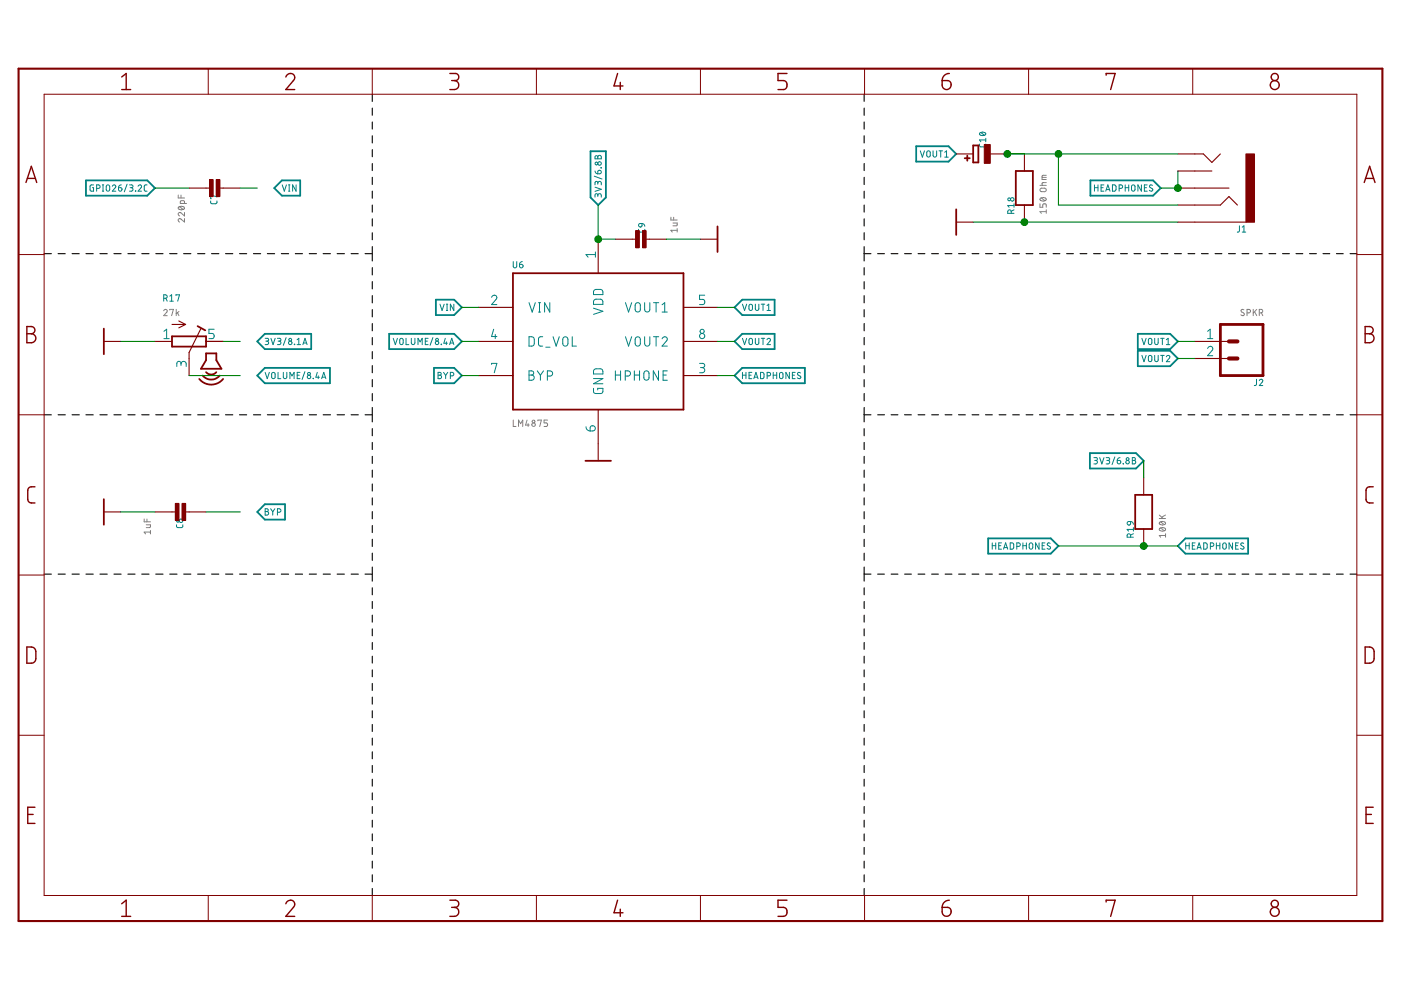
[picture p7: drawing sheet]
<svg xmlns="http://www.w3.org/2000/svg" width="297mm" height="210mm" viewBox="0 0 297 210" stroke-linecap="round" stroke-linejoin="round" font-family="sans-serif">
<g fill="none" stroke="#000" stroke-width=".23">
<path d="M78.9 20v1.5M183.2 20v1.5M78.9 22.9v1.5M78.9 25.9v1.5M78.9 28.8v1.5M78.9 31.7v1.5M78.9 34.7v1.5M78.9 37.6v1.5M183.2 22.9v1.5M183.2 25.9v1.5M183.2 28.8v1.5M183.2 31.7v1.5"/>
<path d="M183.2 34.7v1.5M183.2 37.6v1.5M9.4 53.8h1.5M12.3 53.8h1.5M15.3 53.8h1.5M18.2 53.8h1.6M21.2 53.8h1.5M24.2 53.8h1.5M27.1 53.8h1.5M30.1 53.8h1.5M33 53.8h1.6M36 53.8h1.5"/>
<path d="M38.9 53.8h1.6M41.9 53.8h1.5M44.9 53.8h1.5M47.8 53.8h1.6M50.8 53.8h1.5M53.7 53.8h1.6M56.7 53.8h1.5M59.6 53.8h1.6M62.6 53.8h1.5M65.6 53.8h1.5M68.5 53.8h1.6M71.5 53.8h1.5"/>
<path d="M74.4 53.8h1.6M77.4 53.8h1.5M78.9 40.5v1.5M78.9 43.5v1.5M78.9 46.4v1.5M78.9 49.3v1.5M78.9 52.3v3M78.9 56.7v1.6M78.9 59.7v1.6M183.2 40.5v1.5M183.2 43.5v1.5M183.2 46.4v1.5"/>
<path d="M183.2 49.3v1.5M183.2 52.3v3M183.2 56.7v1.6M183.2 59.7v1.6M183.2 53.8h1.5M186.1 53.8h1.4M188.9 53.8h1.5M191.8 53.8h1.4M194.6 53.8h1.5M197.5 53.8h1.5M200.4 53.8h1.4M203.2 53.8h1.5"/>
<path d="M206.1 53.8h1.4M209 53.8h1.4M211.8 53.8h1.5M214.7 53.8h1.4M217.6 53.8h1.4M220.4 53.8h1.4M223.3 53.8h1.4M226.1 53.8h1.5M229 53.8h1.4M231.9 53.8h1.4M234.7 53.8h1.5M237.6 53.8h1.4"/>
<path d="M240.4 53.8h1.5M243.3 53.8h1.5M246.2 53.8h1.4M249 53.8h1.5M251.9 53.8h1.4M254.7 53.8h1.5M257.6 53.8h1.5M260.5 53.8h1.4M263.3 53.8h1.5M266.2 53.8h1.4M269 53.8h1.5M271.9 53.8h1.5"/>
<path d="M274.8 53.8h1.4M277.6 53.8h1.5M280.5 53.8h1.4M283.4 53.8h1.4M286.2 53.8h1.5M78.9 62.7v1.5M78.9 65.6v1.6M78.9 68.6v1.5M78.9 71.6v1.5M78.9 74.5v1.6M78.9 77.5v1.5M183.2 62.7v1.5"/>
<path d="M183.2 65.6v1.6M183.2 68.6v1.5M183.2 71.6v1.5M183.2 74.5v1.6M183.2 77.5v1.5M9.4 87.9h1.5M12.3 87.9h1.5M15.3 87.9h1.5M18.2 87.9h1.6M21.2 87.9h1.5M24.2 87.9h1.5M27.1 87.9h1.5"/>
<path d="M30.1 87.9h1.5M33 87.9h1.6M36 87.9h1.5M38.9 87.9h1.6M41.9 87.9h1.5M44.9 87.9h1.5M47.8 87.9h1.6M50.8 87.9h1.5M53.7 87.9h1.6M56.7 87.9h1.5M59.6 87.9h1.6M62.6 87.9h1.5"/>
<path d="M65.6 87.9h1.5M68.5 87.9h1.6M71.5 87.9h1.5M74.4 87.9h1.6M77.4 87.9h1.5M78.9 80.5v1.5M78.9 83.4v1.6M78.9 86.4v3.1M78.9 90.9v1.5M78.9 93.8v1.5M78.9 96.8v1.5M78.9 99.7v1.5"/>
<path d="M183.2 80.5v1.5M183.2 83.4v1.6M183.2 86.4v3.1M183.2 90.9v1.5M183.2 93.8v1.5M183.2 96.8v1.5M183.2 99.7v1.5M183.2 87.9h1.5M186.1 87.9h1.4M188.9 87.9h1.5M191.8 87.9h1.4M194.6 87.9h1.5"/>
<path d="M197.5 87.9h1.5M200.4 87.9h1.4M203.2 87.9h1.5M206.1 87.9h1.4M209 87.9h1.4M211.8 87.9h1.5M214.7 87.9h1.4M217.6 87.9h1.4M220.4 87.9h1.4M223.3 87.9h1.4M226.1 87.9h1.5M229 87.9h1.4"/>
<path d="M231.9 87.9h1.4M234.7 87.9h1.5M237.6 87.9h1.4M240.4 87.9h1.5M243.3 87.9h1.5M246.2 87.9h1.4M249 87.9h1.5M251.9 87.9h1.4M254.7 87.9h1.5M257.6 87.9h1.5M260.5 87.9h1.4M263.3 87.9h1.5"/>
<path d="M266.2 87.9h1.4M269 87.9h1.5M271.9 87.9h1.5M274.8 87.9h1.4M277.6 87.9h1.5M280.5 87.9h1.4M283.4 87.9h1.4M286.2 87.9h1.5M78.9 102.6v1.5M78.9 105.6v1.5M78.9 108.5v1.5M78.9 111.4v1.5"/>
<path d="M78.9 114.3v1.6M78.9 117.3v1.5M183.2 102.6v1.5M183.2 105.6v1.5M183.2 108.5v1.5M183.2 111.4v1.5M183.2 114.3v1.6M183.2 117.3v1.5M9.4 121.7h1.5M12.3 121.7h1.5M15.3 121.7h1.5M18.2 121.7h1.6"/>
<path d="M21.2 121.7h1.5M24.2 121.7h1.5M27.1 121.7h1.5M30.1 121.7h1.5M33 121.7h1.6M36 121.7h1.5M38.9 121.7h1.6M41.9 121.7h1.5M44.9 121.7h1.5M47.8 121.7h1.6M50.8 121.7h1.5M53.7 121.7h1.6"/>
<path d="M56.7 121.7h1.5M59.6 121.7h1.6M62.6 121.7h1.5M65.6 121.7h1.5M68.5 121.7h1.6M71.5 121.7h1.5M74.4 121.7h1.6M77.4 121.7h1.5M78.9 120.2v3M78.9 124.6v1.5M78.9 127.5v1.5M78.9 130.4v1.5"/>
<path d="M78.9 133.3v1.5M78.9 136.2v1.5M78.9 139.1v1.5M183.2 120.2v3M183.2 124.6v1.5M183.2 127.5v1.5M183.2 130.4v1.5M183.2 133.3v1.5M183.2 136.2v1.5M183.2 139.1v1.5M183.2 121.7h1.5M186.1 121.7h1.4"/>
<path d="M188.9 121.7h1.5M191.8 121.7h1.4M194.6 121.7h1.5M197.5 121.7h1.5M200.4 121.7h1.4M203.2 121.7h1.5M206.1 121.7h1.4M209 121.7h1.4M211.8 121.7h1.5M214.7 121.7h1.4M217.6 121.7h1.4M220.4 121.7h1.4"/>
<path d="M223.3 121.7h1.4M226.1 121.7h1.5M229 121.7h1.4M231.9 121.7h1.4M234.7 121.7h1.5M237.6 121.7h1.4M240.4 121.7h1.5M243.3 121.7h1.5M246.2 121.7h1.4M249 121.7h1.5M251.9 121.7h1.4M254.7 121.7h1.5"/>
<path d="M257.6 121.7h1.5M260.5 121.7h1.4M263.3 121.7h1.5M266.2 121.7h1.4M269 121.7h1.5M271.9 121.7h1.5M274.8 121.7h1.4M277.6 121.7h1.5M280.5 121.7h1.4M283.4 121.7h1.4M286.2 121.7h1.5M78.9 142v1.5"/>
<path d="M78.9 144.9v1.5M78.9 147.8v1.5M78.9 150.7v1.5M78.9 153.6v1.5M78.9 156.5v1.5M78.9 159.4v1.5M183.2 142v1.5M183.2 144.9v1.5M183.2 147.8v1.5M183.2 150.7v1.5M183.2 153.6v1.5M183.2 156.5v1.5"/>
<path d="M183.2 159.4v1.5M78.9 162.3v1.5M78.9 165.2v1.5M78.9 168.1v1.5M78.9 171v1.5M78.9 173.9v1.5M78.9 176.8v1.5M78.9 179.7v1.5M183.2 162.3v1.5M183.2 165.2v1.5M183.2 168.1v1.5M183.2 171v1.5"/>
<path d="M183.2 173.9v1.5M183.2 176.8v1.5M183.2 179.7v1.5M78.9 182.6v1.5M78.9 185.5v1.5M78.9 188.4v1.5M183.2 182.6v1.5M183.2 185.5v1.5M183.2 188.4v1.5"/>
</g>
<g fill="none" stroke="#808080" stroke-width=".21">
<path d="M220.5 39.3h1.3M220.9 37.6h.9M221.8 38.7h-.8l-.1 .6M221.8 37.2h-.6l-.3 .2v.7h.9M37.8 41.4v.6h1.3M37.9 43.9a.76 .76 0 0 1 1.2 .3 .74 .74 0 0 1-1.3-.2zM38.1 43.8l.7 .6M38.4 41.4v.6M39.1 46.3v.8l-.7-.6a.36 .36 0 0 0-.6 .1 .36 .36 0 0 0 .3 .5M39.1 45v.8l-.7-.7a.37 .37 0 0 0-.6 .2 .37 .37 0 0 0 .3 .5M39.1 43.1l-.1-.5-.7 .1-.1 .4h1.4M142.2 46.1v.6h1.4"/>
<path d="M142.7 47.3h.9l-.1 .6h-.8M142.8 46.1v.6M143.6 48.8h-1.4l.3 .4M143.6 48.5v.7M220.5 43.2v.7h.6v-.4a.38 .38 0 0 1 .4-.3 .38 .38 0 0 1 .3 .3v.4M220.6 42.1a.74 .74 0 0 1 1.2 .3 .73 .73 0 0 1-.7 .3 .73 .73 0 0 1-.6-.6zM220.6 40l.9-.1a.37 .37 0 0 1 .3 .4 .37 .37 0 0 1-.3 .3l-.9-.1zM220.8 42l.7 .6M221.8 44.9h-1.3l.3 .3M221.8 44.5v.7M34.7 65.9a.37 .37 0 0 1 .5-.3 .37 .37 0 0 1 .1 .6l-.6 .7h.8M36 65.7v-.1h.8l-.4 1.3"/>
<path d="M37.4 65.6v1.3M37.6 66.3l.4 .6M38 66l-.6 .5M263.7 65.7a.33 .33 0 0 0-.5-.1 .33 .33 0 0 0 .1 .5l.4 .3a.37 .37 0 0 1-.1 .5 .37 .37 0 0 1-.5-.2M264.4 66.3h.4a.37 .37 0 0 0 .3-.3 .37 .37 0 0 0-.3-.4h-.4v1.3M265.7 65.6v1.3M266 66.1l.4 .8M266.4 65.6l-.7 .8M267 66.3h.4a.37 .37 0 0 0 .3-.3 .37 .37 0 0 0-.3-.4h-.4v1.3M267.4 66.3l.3 .6M108.8 89.1v1.3h.6M109.9 90.4v-1.3l.5 .7 .4-.7v1.3"/>
<path d="M111.7 89.1l-.3 1h.8M112 89.8v.6M114 89.2v-.1h.8l-.4 1.3M116.1 89.1h-.7v.6h.4a.39 .39 0 0 1 .3 .3 .39 .39 0 0 1-.3 .4h-.4M30.6 110v.6h1.3M31 111.3h.9l-.1 .5-.8 .1M31.2 110v.6M31.9 112.8h-1.3l.3 .4M31.9 112.5v.7M245.8 109.9h1.3M245.8 109.2l.8 .7M245.9 112a.73 .73 0 0 1 1.2 .4 .73 .73 0 0 1-.7 .2 .73 .73 0 0 1-.6-.5z"/>
<path d="M245.9 110.7a.75 .75 0 0 1 1.2 .3 .74 .74 0 0 1-1.3-.2zM246.1 111.9l.7 .6M246.1 110.6l.7 .6M247.1 113.5h-1.3l.3 .4M247.1 113.2v.7M247.1 109.2l-.8 .4"/>
<circle cx="113.1" cy="89.4" r=".29"/>
<circle cx="113.1" cy="90" r=".37"/>
</g>
<g fill="none" stroke="#008080" stroke-width=".21">
<path d="M19.8 39.2l-.7 .1v.9l.2 .3h.5v-.7h-.2M20.5 39.9h.4a.37 .37 0 0 0 .3-.3 .37 .37 0 0 0-.3-.4h-.4v1.3M21.7 39.2h.3M21.8 39.2v1.3M22.6 39.3h.6l.1 .9a.37 .37 0 0 1-.4 .3 .37 .37 0 0 1-.4-.3zM23.8 39.5a.37 .37 0 0 1 .5-.3 .37 .37 0 0 1 .1 .6l-.6 .7h.8M25.1 39.8h.5a.37 .37 0 0 1 .3 .4 .37 .37 0 0 1-.4 .3 .37 .37 0 0 1-.4-.3zM25.7 39.2l-.3 .1-.3 .5M26.9 39.1l-.5 1.6M27.5 39.2h.5l.2 .2-.2 .4h-.4M27.8 39.8a.37 .37 0 0 1 .4 .4 .37 .37 0 0 1-.4 .3h-.3M29.3 39.5a.37 .37 0 0 1 .5-.3 .37 .37 0 0 1 .1 .6l-.6 .7h.7"/>
<path d="M31.2 39.2h-.5l-.1 .3v.9l.6 .1M59.8 39.2l.5 1.3 .4-1.3M61.2 39.2h.3M61.3 39.2v1.3M62.8 39.2v1.3l-.8-1.3v1.3M126 37.4l1.6 .6M126.2 36.3l.2 .4 .3 .2M126.2 39.7l1.3 .4-1.3 .5M126.3 33.1h.3l.1 .2a.37 .37 0 0 1 .4-.4 .37 .37 0 0 1 .4 .4v.4h-1.3zM126.7 38.8a.37 .37 0 0 1 .4-.3 .37 .37 0 0 1 .4 .3v.4M126.7 39.1v-.5l-.3-.1-.2 .3v.4M126.7 33.3v.4"/>
<path d="M126.8 36.2a.38 .38 0 0 1 .6 .1 .38 .38 0 0 1-.3 .6h-.4zM127.5 35.5h.1M195.1 32l.5 1.3 .4-1.3M196.6 32.1l.4-.1 .2 .2v.7a.37 .37 0 0 1-.3 .4 .37 .37 0 0 1-.4-.4zM197.8 32v.9a.38 .38 0 0 0 .4 .4 .38 .38 0 0 0 .4-.4v-.9M199.1 32h.7M199.5 32v1.3M200.3 32.3l.4-.3v1.3M200.3 33.3h.7M207.7 30.5v.5l.3 .1h.8l.2-.1v-.5M207.8 28.2a.76 .76 0 0 1 1.2 .3 .74 .74 0 0 1-1.3-.2zM208 28.1l.7 .6"/>
<path d="M209 29.3v.8M209 29.7h-1.3l.3 .4M232.1 39.2v1.3M232.1 39.8h.7M232.8 39.2v1.3M233.4 39.8h.5M234 39.2h-.6v1.3h.6M235.9 39.2h.5l.2 .2v.8l-.2 .3h-.5zM237.3 39.9h.3a.37 .37 0 0 0 .4-.3 .37 .37 0 0 0-.4-.4h-.3v1.3M238.6 39.8h.7M238.6 39.2v1.3M239.3 39.2v1.3"/>
<path d="M240 39.3h.5l.1 .9a.37 .37 0 0 1-.3 .3 .37 .37 0 0 1-.4-.3zM242 39.2v1.3l-.7-1.3v1.3M242.6 39.8h.5M243.2 39.2h-.6v1.3h.6M244.3 39.3l-.4-.1-.2 .3 .6 .5a.33 .33 0 0 1 0 .5 .33 .33 0 0 1-.5-.1l-.1-.1M21.7 40.5h.3M28.7 40.5h.1M44.7 42.6v.5l.3 .1h.8l.2-.2v-.4M46 41.7l-1.3-.3v.7h.1M61.2 40.5h.3M108.8 55.5v.9a.37 .37 0 0 0 .4 .4 .37 .37 0 0 0 .4-.4v-.9M110.2 56h.4a.38 .38 0 0 1 .3 .5 .38 .38 0 0 1-.4 .3 .38 .38 0 0 1-.3-.4z"/>
<path d="M110.7 55.5l-.4 .2-.1 .3M126.2 54h-2l.5 .5M126.2 53.4v1.1M126.7 41.4a.37 .37 0 0 1 .4-.3 .37 .37 0 0 1 .4 .3v.4M126.7 41.7v-.5l-.3-.1-.2 .3v.4M135.4 48.6v.5l.3 .1h.8l.2-.2v-.4M135.5 47.5l.6-.1v.4a.37 .37 0 0 1-.5 .3 .37 .37 0 0 1-.1-.6zM136.1 47.4l.5 .2 .1 .4M214.4 45.2v-.3a.37 .37 0 0 0-.4-.4 .37 .37 0 0 0-.3 .4v.3h1.3M215 44.5l-.6 .3M215 43.6h-1.3l.3 .3M215 43.2v.7"/>
<path d="M234.4 40.5l.5-1.3 .5 1.3M234.6 40.2h.6M262.8 47.9v1.1l-.5 .2M263.4 49.2h.7M263.4 48.2l.3-.3v1.3M34.7 63.2h.4a.37 .37 0 0 0 .4-.3 .37 .37 0 0 0-.4-.4h-.4v1.4M34.8 71.8h1.1M34.8 70.3l.5-.5v2M35.2 63.2l.3 .7M36 62.8l.4-.3v1.4M36 63.9h.7M37.3 62.7v-.2h.8l-.4 1.4"/>
<path d="M38.4 77.2a.55 .55 0 0 1 .5-.6 .55 .55 0 0 1 .6 .6v.5M38.4 77.5v-.5a.44 .44 0 0 0-.5-.4 .44 .44 0 0 0-.4 .4v.7M45.4 69.8h-1.1v.9h.7a.56 .56 0 0 1 .4 .5 .56 .56 0 0 1-.4 .6h-.7M56.2 71.7l.6 .1 .2 .2-.1 .2-.5 .1M56.2 79l.5 1.3 .4-1.3M56.6 72.3a.37 .37 0 0 1 .4 .4 .37 .37 0 0 1-.4 .4h-.4M57.4 71.7l.5 1.4 .4-1.4M57.7 79.1h.5l.1 .8a.37 .37 0 0 1-.3 .4 .37 .37 0 0 1-.4-.4zM58.8 71.7l.6 .1 .2 .2-.1 .2-.5 .1M58.9 79v1.3h.6M59.2 72.3a.37 .37 0 0 1 .4 .4 .37 .37 0 0 1-.4 .4h-.4M60.1 79v.9a.37 .37 0 0 0 .3 .4 .37 .37 0 0 0 .4-.4v-.9"/>
<path d="M60.7 71.6l-.6 1.6M62.4 73l.1 .1zM63 73.1h.7M63 72l.4-.3v1.4M63 79.5h.5M63.6 79h-.6v1.3h.6M64.2 73.1l.5-1.4 .4 1.4M64.3 72.7h.7M64.6 78.8l-.5 1.7M67.3 79l-.3 1h.7M67.5 79.7v.6M68.3 80h.7"/>
<path d="M83.4 71.7l.4 1.4 .5-1.4M84.9 71.8h.5l.1 .9a.37 .37 0 0 1-.4 .4 .37 .37 0 0 1-.3-.4zM86.1 71.7v1.4h.6M87.2 71.7v1a.38 .38 0 0 0 .4 .4 .38 .38 0 0 0 .4-.4v-1M88.6 73.1v-1.4l.5 .8 .4-.8v1.4M90.2 72.3h.4M90.8 71.7h-.6v1.4h.6M91.8 71.6l-.6 1.6M92.9 79l.6 .1v.3l-.2 .1a.37 .37 0 0 1 .3 .4 .37 .37 0 0 1-.3 .4h-.4zM92.9 79.5h.4M93.3 64.5l.4 1.3 .5-1.3M93.5 73l.1 .1z"/>
<path d="M94 79l.5 .6M94.4 71.7l-.3 1.1h.7M94.5 79.6v.7M94.6 64.5h.3M94.6 65.8h.3M94.6 72.5v.6M94.8 64.5v1.3M94.9 79l-.4 .6M95.3 73.1l.5-1.4 .4 1.4M95.4 72.7h.7M95.5 79.7h.4a.37 .37 0 0 0 .3-.4 .37 .37 0 0 0-.3-.3h-.4v1.3M96.2 64.5v1.3l-.7-1.3v1.3"/>
<path d="M104.2 63a.55 .55 0 0 1 .8-.4 .55 .55 0 0 1 .2 .9l-1 1.1h1.1M104.2 77.3v-.3h1.1l-.5 2M104.7 69.8l-.5 1.6h1.1M105 70.9v.9M112.2 78.6h.5a.44 .44 0 0 1 .5 .5 .44 .44 0 0 1-.5 .4 .55 .55 0 0 1 .6 .6 .55 .55 0 0 1-.6 .5h-.5zM112.2 71.4h.7l.3 .4 .1 1-.1 .4-.3 .2h-.7zM112.2 79.5h.5M112.2 64.2l.6 2 .7-2M113.9 78.6l.7 1M114.2 66.2h.4M114.2 64.2h.4M114.4 64.2v2"/>
<path d="M114.6 79.6v1M115.1 71.4h-.7l-.2 .4 .1 1.5 .8 .1M115.2 78.6l-.6 1M115.7 73.6h.9M116.1 79.7h.5a.55 .55 0 0 0 .6-.5 .55 .55 0 0 0-.6-.6h-.5v2M116.6 64.2v2l-1.1-2v2M117.3 71.4l.6 2 .7-2M119.4 71.6l.4-.2 .5 .2 .1 1.2a.55 .55 0 0 1-.5 .6 .55 .55 0 0 1-.6-.6zM121.3 71.4v2h.9M125.8 65.3l2 .7-2 .7M125.9 78.4l.3-.2h1.2l.4 .4v.7h-2zM125.9 63.7l.3-.2h1.2l.4 .3v.7h-2z"/>
<path d="M125.9 61.6l.3-.2h1.2l.4 .3v.8h-2zM130.5 79.5h1.1M130.5 78.6v2M131.6 78.6v2M132.6 79.7h.5a.55 .55 0 0 0 .6-.5 .55 .55 0 0 0-.6-.6h-.5v2M132.6 64.2l.7 2 .6-2M132.6 71.4l.7 2 .6-2M134.5 79.5h1.1M134.5 78.6v2M134.8 64.4l.3-.2 .5 .2 .2 1.2a.55 .55 0 0 1-.6 .6 .55 .55 0 0 1-.5-.6zM134.8 71.6l.3-.2 .5 .2 .2 1.2a.55 .55 0 0 1-.6 .6 .55 .55 0 0 1-.5-.6zM135.6 78.6v2"/>
<path d="M136.6 78.8l.4-.2 .5 .2 .1 1.3a.55 .55 0 0 1-.5 .5 .55 .55 0 0 1-.6-.5zM136.7 64.2v1.4a.55 .55 0 0 0 .5 .6 .55 .55 0 0 0 .6-.6v-1.4M136.7 71.4v1.4a.55 .55 0 0 0 .5 .6 .55 .55 0 0 0 .6-.6v-1.4M138.6 71.4h1.1M138.6 64.2h1.1M139.1 64.2v2M139.1 71.4v2M139.6 78.6v2l-1.1-2v2M140.4 71.8a.55 .55 0 0 1 .8-.4 .55 .55 0 0 1 .1 .9l-.9 1.1h1.1M140.4 66.2h1.1M140.4 64.6l.5-.4v2M140.6 79.5h.7"/>
<path d="M141.5 78.6h-.9v2h.9M148.3 77h.7a.44 .44 0 0 1 .4 .5 .44 .44 0 0 1-.4 .4h-.5M148.9 77.9a.55 .55 0 0 1 .5 .6 .55 .55 0 0 1-.5 .5h-.6M149.4 62.6h-1.1v.9h.7a.56 .56 0 0 1 .4 .5 .56 .56 0 0 1-.4 .6h-.7M157.4 64.5l.5 1.3 .4-1.3M157.4 71.7l.5 1.4 .4-1.4M157.4 79.5h.8M157.4 79v1.3M158.2 79v1.3M158.8 79.5h.5M158.9 64.6h.5l.1 .9a.37 .37 0 0 1-.3 .3 .37 .37 0 0 1-.4-.3zM158.9 71.8h.5l.1 .9a.37 .37 0 0 1-.3 .4 .37 .37 0 0 1-.4-.4z"/>
<path d="M159.4 79h-.6v1.3h.6M159.9 80h.7M160.1 64.5v1a.37 .37 0 0 0 .4 .3 .37 .37 0 0 0 .4-.3v-1M160.1 71.7v1a.37 .37 0 0 0 .4 .4 .37 .37 0 0 0 .4-.4v-1M161.2 79h.6l.1 .2 .1 .7-.2 .4h-.6zM161.4 71.7h.7M161.4 64.5h.7M161.8 64.5v1.3M161.8 71.7v1.4M162.6 72a.36 .36 0 0 1 .5-.3 .36 .36 0 0 1 .1 .6l-.6 .8h.8M162.6 64.8l.4-.3v1.3M162.6 65.8h.8"/>
<path d="M162.6 79.7h.4a.37 .37 0 0 0 .4-.4 .37 .37 0 0 0-.4-.3h-.4v1.3M163.9 79.5h.8M163.9 79v1.3M164.7 79v1.3M165.4 79.1h.5l.1 .8a.37 .37 0 0 1-.4 .4 .37 .37 0 0 1-.3-.4zM167.4 79v1.3l-.8-1.3v1.3M168 79.5h.4M168.6 79h-.6v1.3h.6M169.7 79.1l-.4-.1-.2 .2 .1 .3 .4 .2a.32 .32 0 0 1 .1 .5 .32 .32 0 0 1-.5 0l-.2-.1M242.1 71.7l.4 1.4 .5-1.4M242.1 75.4l.4 1.3 .5-1.3M243.6 71.8h.5l.1 .9a.37 .37 0 0 1-.3 .4 .37 .37 0 0 1-.4-.4z"/>
<path d="M243.6 75.5l.4-.1 .2 .2v.7a.37 .37 0 0 1-.3 .4 .37 .37 0 0 1-.4-.4zM244.8 71.7v1a.37 .37 0 0 0 .4 .4 .37 .37 0 0 0 .4-.4v-1M244.8 75.4v.9a.37 .37 0 0 0 .4 .4 .37 .37 0 0 0 .4-.4v-.9M246.1 71.7h.7M246.1 75.4h.7M246.4 71.7v1.4M246.4 75.4v1.3M247.3 75.6a.37 .37 0 0 1 .5-.2 .37 .37 0 0 1 .1 .5l-.6 .8h.7M247.3 73.1h.7M247.3 72l.4-.3v1.4M256 73.9a.55 .55 0 0 1 .8-.5 .55 .55 0 0 1 .2 .9l-1 1.1h1.1M256 70.3l.6-.5v2"/>
<path d="M256 71.8h1.1M61.5 80.3v-1.3l.4 .7 .5-.7v1.3M66.4 80.3h.1M68.2 80.3l.4-1.3 .5 1.3M124.2 90.5l.3 .6 .6 .3M125.3 90.4a.56 .56 0 0 1 .9 .2 .56 .56 0 0 1-.5 .8h-.6zM125.8 82.3l.1 .9 .2 .2h1.3l.4-.2v-.9h-1.1v.4M125.8 80.3h2l-2 1.1h2M159.8 80.3l.5-1.3 .4 1.3M231.9 97h.6l.2 .3-.2 .3h-.4M232.3 97.6a.37 .37 0 0 1 .4 .4 .37 .37 0 0 1-.4 .4h-.4M233.2 97l.4 1.4 .5-1.4"/>
<path d="M234.5 97h.6l.2 .3-.2 .3h-.4M234.9 97.6a.37 .37 0 0 1 .4 .4 .37 .37 0 0 1-.4 .4h-.4M236.4 96.9l-.6 1.6M236.9 97.6h.4a.37 .37 0 0 1 .3 .4 .37 .37 0 0 1-.4 .4 .37 .37 0 0 1-.3-.4zM237.5 97l-.5 .3-.1 .3M238.1 98.4h.1M240.1 97l.6 .1v.3l-.3 .2a.37 .37 0 0 1 .4 .4 .37 .37 0 0 1-.4 .4h-.3zM240.1 97.6h.3M266.4 80.4v1l-.2 .3h-.3M267 80.7a.37 .37 0 0 1 .5-.3 .37 .37 0 0 1 .1 .6l-.6 .7h.7M37.4 111.3l.1 .4 .2 .2 .9-.1 .2-.5M56.2 107.9l.6 .1v.4l-.2 .1a.38 .38 0 0 1 .4 .3 .38 .38 0 0 1-.4 .4h-.4z"/>
<path d="M56.2 108.5h.4M57.4 107.9l.4 .6M57.8 108.5v.7M58.3 107.9l-.5 .6M58.8 108.6h.4a.37 .37 0 0 0 .4-.4 .37 .37 0 0 0-.4-.3h-.4v1.3M210.4 115.7h.7M210.4 115.1v1.3M211.1 115.1v1.3M211.8 115.7h.4M212.3 115.1h-.5v1.3h.5M212.8 116.4l.4-1.3 .5 1.3M212.9 116.1h.7"/>
<path d="M214.2 115.1h.5l.2 .2v.9l-.2 .2h-.5zM215.6 115.8h.4a.37 .37 0 0 0 .3-.3 .37 .37 0 0 0-.3-.4h-.4v1.3M216.9 115.7h.7M216.9 115.1v1.3M217.6 115.1v1.3M218.3 115.2h.5l.2 .9a.38 .38 0 0 1-.4 .3 .38 .38 0 0 1-.4-.3zM220.3 115.1v1.3l-.7-1.3v1.3M221 115.7h.4M221.6 115.1h-.6v1.3h.6M222.7 115.2a.33 .33 0 0 0-.5 0 .33 .33 0 0 0 0 .5l.4 .2a.33 .33 0 0 1 0 .5 .33 .33 0 0 1-.5 0l-.1-.2M239.1 110.7l.6-.1v.4a.37 .37 0 0 1-.5 .3 .37 .37 0 0 1-.1-.6zM239.7 113.9v-.4a.37 .37 0 0 0-.4-.3 .37 .37 0 0 0-.3 .3v.4h1.3"/>
<path d="M239.7 110.6l.5 .2 .1 .4M240.3 113.2l-.6 .3M240.3 112.2h-1.3l.3 .4M240.3 111.9v.7M251.4 115.1v1.3M251.4 115.7h.7M252.1 115.1v1.3M252.8 115.7h.4M253.4 115.1h-.6v1.3h.6M253.8 116.4l.4-1.3 .5 1.3M253.9 116.1h.7M255.2 115.1h.5l.2 .2v.9l-.2 .2h-.5z"/>
<path d="M256.6 115.8h.4a.37 .37 0 0 0 .4-.3 .37 .37 0 0 0-.4-.4h-.4v1.3M257.9 115.7h.7M257.9 115.1v1.3M258.6 115.1v1.3M259.4 115.2h.5l.1 .9a.37 .37 0 0 1-.4 .3 .37 .37 0 0 1-.4-.3zM261.3 115.1v1.3l-.7-1.3v1.3M262 115.7h.4M262.6 115.1h-.6v1.3h.6M263.7 115.2l-.5-.1-.1 .3 .5 .5a.33 .33 0 0 1 0 .5 .33 .33 0 0 1-.5 0l-.1-.2"/>
<circle cx="126.5" cy="34.7" r=".29"/>
<circle cx="127.1" cy="34.7" r=".37"/>
<circle cx="214" cy="42.3" r=".29"/>
<circle cx="214.6" cy="42.3" r=".36"/>
<circle cx="61.5" cy="72" r=".3"/>
<circle cx="61.5" cy="72.7" r=".38"/>
<circle cx="65.5" cy="79.3" r=".29"/>
<circle cx="65.5" cy="79.9" r=".37"/>
<circle cx="92.7" cy="72.7" r=".37"/>
<circle cx="92.7" cy="72" r=".3"/>
<circle cx="148.9" cy="71.3" r=".55"/>
<circle cx="148.9" cy="70.3" r=".44"/>
<circle cx="239.1" cy="98" r=".37"/>
<circle cx="239.1" cy="97.3" r=".3"/>
<circle cx="37.7" cy="110.4" r=".3"/>
<circle cx="38.4" cy="110.4" r=".37"/>
</g>
<g fill="none" stroke="#008080" stroke-width=".38">
<path d="M18.2 38.2h13l1.7 1.7-1.7 1.6h-13zM59.8 38.2h3.8v3.3h-3.8l-1.7-1.6zM125.2 32.1h3.3v9.8l-1.7 1.6-1.6-1.6zM194.2 31h6.9l1.6 1.6-1.6 1.7h-6.9zM231.2 38.2h13.3l1.6 1.7-1.6 1.6h-13.3zM54.5 72.4l1.7-1.6h9.8v3.2h-9.8zM56.2 78h13.8v3.3h-13.8l-1.7-1.7zM82.5 70.8h13.8l1.6 1.6-1.6 1.6h-13.8zM92 78h4.3l1.6 1.6-1.6 1.7h-4.3zM92.4 63.5h3.9l1.6 1.7-1.6 1.6h-3.9zM155.7 72.4l1.7-1.6h6.8v3.2h-6.8zM155.7 79.6l1.7-1.6h13.2v3.3h-13.2z"/>
<path d="M157.4 63.5h6.8v3.3h-6.8l-1.7-1.6zM241.2 70.8h6.9l1.6 1.6-1.6 1.6h-6.9zM241.2 74.4h6.9l1.6 1.6-1.6 1.6h-6.9zM231.1 96.1h9.8l1.6 1.6-1.6 1.6h-9.8zM56.2 106.9h4.2v3.3h-4.2l-1.7-1.7zM209.5 114.2h13.3l1.6 1.6-1.6 1.6h-13.3zM249.7 115.8l1.6-1.6h13.3v3.2h-13.3z"/>
</g>
<path d="M3.9 14.6h289.2v180.7h-289.2z" fill="none" stroke="#800000" stroke-width=".44"/>
<g fill="none" stroke="#800000" stroke-width=".21">
<path d="M9.4 20h278.3v169.9h-278.3zM44.2 14.6v5.4M78.9 14.6v5.4M113.7 14.6v5.4M148.5 14.6v5.4M183.3 14.6v5.4M218.1 14.6v5.4M252.9 14.6v5.4M3.9 54h5.5M287.7 54h5.4M3.9 87.9h5.5M287.7 87.9h5.4"/>
<path d="M3.9 121.9h5.5M287.7 121.9h5.4M3.9 155.9h5.5M287.7 155.9h5.4M44.2 189.9v5.4M78.9 189.9v5.4M113.7 189.9v5.4M148.5 189.9v5.4M183.3 189.9v5.4M218.1 189.9v5.4M252.9 189.9v5.4"/>
</g>
<g fill="none" stroke="#800000" stroke-width=".3">
<path d="M25.8 16.3l1-.7v3.4M25.8 19h1.9M60.6 16.3a.93 .93 0 0 1 1.3-.7 .93 .93 0 0 1 .3 1.5l-1.6 1.9h1.9M95.4 15.6h1.1a.75 .75 0 0 1 .8 .7 .75 .75 0 0 1-.8 .8h-.7M96.3 17.1a.95 .95 0 0 1 1 .9 .95 .95 0 0 1-1 1h-.9M130.9 15.6l-.7 2.6h1.9M131.5 17.5v1.5M166.9 15.6h-1.9v1.5h1.1a.97 .97 0 0 1 .8 .9 .97 .97 0 0 1-.8 1h-1.1M199.7 17.1h1.2a.95 .95 0 0 1 .7 1 .95 .95 0 0 1-.9 .9 .95 .95 0 0 1-1-1zM201.3 15.6l-1 .3-.4 .5-.2 .7M234.5 15.9v-.3h1.9l-.9 3.4M5.5 38.7l1.1-3.4 1.2 3.4"/>
<path d="M5.8 37.8h1.7M289.2 38.7l1.2-3.4 1.1 3.4M289.5 37.8h1.7M5.7 69.2h.9a.76 .76 0 0 1 .8 .8 .76 .76 0 0 1-.8 .8 .95 .95 0 0 1 1 .9 .95 .95 0 0 1-1 1h-.9zM5.7 70.8h.9M289.4 69.2h1a.76 .76 0 0 1 .7 .8 .76 .76 0 0 1-.7 .8 .95 .95 0 0 1 .9 .9 .95 .95 0 0 1-.9 1h-1zM289.4 70.8h1M7.4 103.2l-1 .1-.4 .2-.1 .5v1.9l.1 .4 .4 .3h1M291.1 103.2l-1 .1-.3 .2-.2 .5v2.1l.5 .5h1M5.7 137.2a1.71 1.71 0 0 1 1.6 .3l.3 .6v1.6l-.3 .6a1.65 1.65 0 0 1-1.6 .3zM289.4 137.2a1.69 1.69 0 0 1 1.6 .3l.3 .6-.1 2-.6 .5h-1.2zM5.9 172.7h1.1"/>
<path d="M7.4 171.2h-1.5v3.4h1.5M289.6 172.7h1.2M291.1 171.2h-1.5v3.4h1.5M25.8 191.6l1-.7v3.4M25.8 194.3h1.9M60.6 191.6a.94 .94 0 0 1 1.3-.7 .94 .94 0 0 1 .3 1.5l-1.6 1.9h1.9M95.4 190.9h1.1a.76 .76 0 0 1 .8 .7 .76 .76 0 0 1-.8 .8h-.7M96.3 192.4a.95 .95 0 0 1 1 .9 .95 .95 0 0 1-1 1h-.9M130.9 190.9l-.7 2.6h1.9M131.5 192.8v1.5M166.9 190.9h-1.9v1.5h1.1a.97 .97 0 0 1 .8 .9 .97 .97 0 0 1-.8 1h-1.1M199.7 192.4h1.2a.95 .95 0 0 1 .7 1 .95 .95 0 0 1-1 .9 .95 .95 0 0 1-.9-1z"/>
<path d="M201.3 190.9l-.7 .1-.5 .4-.4 1M234.5 191.2v-.3h1.9l-.9 3.4"/>
<circle cx="270.3" cy="18" r=".96"/>
<circle cx="270.3" cy="16.3" r=".77"/>
<circle cx="270.3" cy="193.3" r=".96"/>
<circle cx="270.3" cy="191.6" r=".76"/>
</g>
<g fill="none" stroke="#800000" stroke-width=".38">
<path d="M204.5 33.5h1.1M205.1 33v1.1M206.3 30.8h1.1v3.6h-1.1zM215.4 36.3h3.6v7.2h-3.6zM108.8 57.9h36.1v28.9h-36.1zM152.1 48v5.4M202.7 44.4v5.4M22 69.7v5.4M36.5 71.3h7.2v2.2h-7.2zM41.9 69.2l1.6 .8M43 79.6a2.36 2.36 0 0 0 3.6 0M43.7 78.9a1.42 1.42 0 0 0 2.2 0"/>
<path d="M43.7 74.9h2.2v1.5l1 1.8h-4.3l1.1-1.8zM42.2 80.3a3.3 3.3 0 0 0 5.1 0M124.1 97.7h5.4M22 105.8v5.5M240.7 104.9h3.6v7.3h-3.6z"/>
</g>
<g fill="none" stroke="#800000" stroke-width=".23">
<path d="M40.1 39.9h4.7M46.2 39.9h4.7M202.7 32.6h3.6M210 32.6h3.6M217.2 32.6v3.7M249.7 39.9h10.9M249.7 32.6h5.4l1.8 1.8 1.8-1.8M249.7 36.3h7.2M126.8 50.7v7.2M130.5 50.7h4.6M136.6 50.7h4.7M148.5 50.7h3.6"/>
<path d="M202.7 47.1h3.6M217.2 43.5v3.6M249.7 47.1h14.5M249.7 43.5h9l1.9-1.8 1.8 1.8M22 72.4h3.6M32.9 72.4h3.6M36.5 68.8h2.8M37.9 68.1l1.4 .7M39.3 68.8l-1.4 .7M42.6 69.7l-2.5 5v4.9M43.7 72.4h3.6M101.5 79.6h7.3"/>
<path d="M101.5 72.4h7.3M101.5 65.2h7.3M144.9 79.6h7.2M144.9 72.4h7.2M144.9 65.2h7.2M253.3 72.4h7.3M253.3 76h7.3M126.8 86.8v10.9M22 108.5h3.6M32.9 108.5h4.6M39 108.5h4.7M242.5 101.3v3.6"/>
<path d="M242.5 112.2v3.6"/>
</g>
<g fill="#800000" stroke="#800000" stroke-width=".21">
<path d="M44.4 38.1h.7v3.6h-.7z"/>
<path d="M45.9 38.1h.7v3.6h-.7z"/>
<path d="M37.2 106.7h.7v3.6h-.7z"/>
<path d="M38.6 106.7h.7v3.6h-.7z"/>
<path d="M136.2 48.9h.7v3.6h-.7z"/>
<path d="M134.8 48.9h.7v3.6h-.7z"/>
<path d="M208.7 30.6h1.3v4h-1.3z"/>
<path d="M264.2 32.6h1.8v14.5h-1.8z"/>
</g>
<path d="M258.7 68.8h9.1v10.8h-9.1z" fill="none" stroke="#800000" stroke-width=".59"/>
<path d="M260.6 76h1.8M260.6 72.4h1.8" fill="none" stroke="#800000" stroke-width=".87"/>
<g fill="none" stroke="#008000" stroke-width=".23">
<path d="M32.9 39.9h7.2M50.9 39.9h3.6M213.6 32.6h36.1M224.4 32.6v10.9h25.3M249.7 36.3v3.6h-3.6M126.8 43.5v7.2h3.7M141.3 50.7h7.2M206.3 47.1h43.4M25.6 72.4h7.3M40.1 79.6h10.8M47.3 72.4h3.6M97.9 72.4h3.6"/>
<path d="M97.9 65.2h3.6M97.9 79.6h3.6M152.1 72.4h3.6M152.1 65.2h3.6M152.1 79.6h3.6M249.7 72.4h3.6M249.7 76h3.6M242.5 97.7v3.6M25.6 108.5h7.3M43.7 108.5h7.2M224.4 115.8h25.3"/>
</g>
<g fill="#008000" stroke="#008000" stroke-width=".21">
<circle cx="217.2" cy="47.1" r=".72"/>
<circle cx="126.8" cy="50.7" r=".72"/>
<circle cx="242.5" cy="115.8" r=".72"/>
<circle cx="249.7" cy="39.9" r=".72"/>
<circle cx="224.4" cy="32.6" r=".72"/>
<circle cx="213.6" cy="32.6" r=".72"/>
</g>
</svg>
